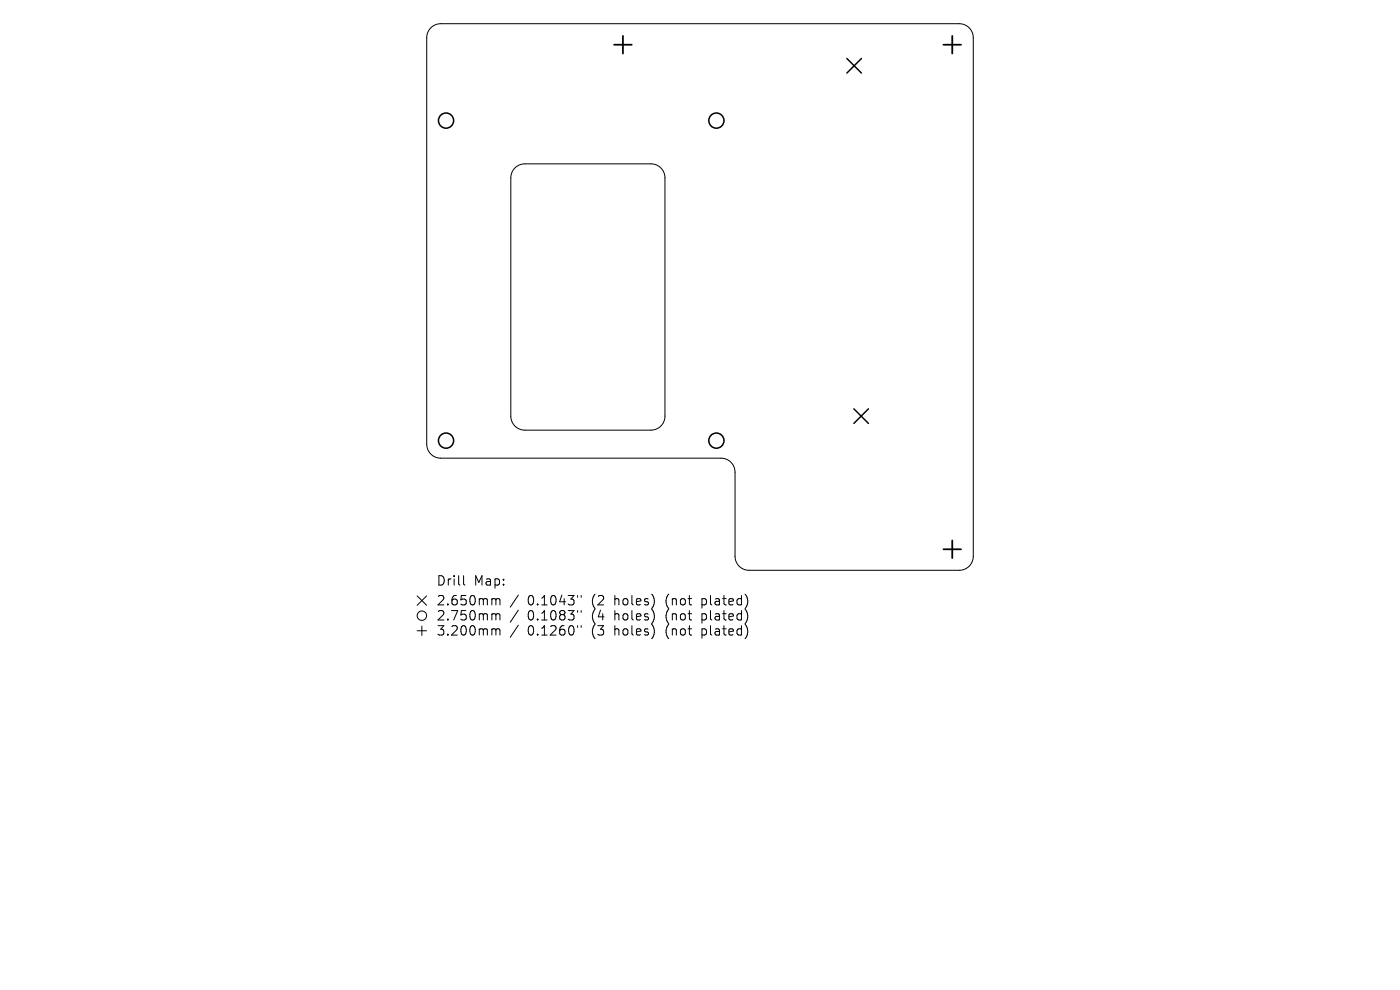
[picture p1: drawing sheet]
<svg xmlns="http://www.w3.org/2000/svg" width="297mm" height="210mm" viewBox="0 0 297 210" stroke-linecap="round" stroke-linejoin="round" font-family="sans-serif">
<defs><g id="words">
<g font-size="2.8">
<text x="92.5" y="124.5">Drill</text>
<text x="100.5" y="124.5">Map:</text>
<text x="92.5" y="128.7">2.650mm</text>
<text x="92.5" y="131.9">2.750mm</text>
<text x="111.9" y="128.7">0.1043&quot;</text>
<text x="111.9" y="131.9">0.1083&quot;</text>
<text x="125.7" y="128.7">(2</text>
<text x="125.7" y="131.9">(4</text>
<text x="130.6" y="128.7">holes)</text>
<text x="130.6" y="131.9">holes)</text>
<text x="141.7" y="128.7">(not</text>
<text x="141.7" y="131.9">(not</text>
<text x="149.5" y="128.7">plated)</text>
<text x="149.5" y="131.9">plated)</text>
<text x="92.5" y="135.1">3.200mm</text>
<text x="111.9" y="135.1">0.1260&quot;</text>
<text x="125.7" y="135.1">(3</text>
<text x="130.6" y="135.1">holes)</text>
<text x="141.7" y="135.1">(not</text>
<text x="149.5" y="135.1">plated)</text>
</g>
</g></defs>
<g fill="none" stroke="#000" stroke-width=".21">
<path d="M91.4 5.9a2.97 2.97 0 0 1 2.1-.9h110a2.97 2.97 0 0 1 3 3v110a2.97 2.97 0 0 1-3 3h-44.6a2.97 2.97 0 0 1-3-3v-17.8a2.97 2.97 0 0 0-2.9-3h-59.5a2.97 2.97 0 0 1-3-3v-86.2a2.97 2.97 0 0 1 .9-2.1zM109.2 35.6a2.97 2.97 0 0 1 2.1-.8h26.8a2.97 2.97 0 0 1 3 2.9v50.6a2.97 2.97 0 0 1-3 2.9h-26.8a2.97 2.97 0 0 1-2.9-2.9v-50.6a2.97 2.97 0 0 1 .8-2.1zM88.5 126.4l2 2M88.5 133.8h2M89.5 132.8v2M90.5 126.4l-2 2M98.3 122.1v1.7l.3 .3M104.6 127l.5 .1 .1 .2M104.6 130.2h.3l.3 .3M104.6 133.4h.3l.3 .3M105.2 127.3l.3-.3 .5 .1 .1 1.2M105.2 127.3v1"/>
<path d="M105.2 130.5v1M105.2 133.7v1M105.2 130.5l.3-.3 .5 .1 .1 1.2M105.2 133.7l.3-.3 .5 .1 .1 1.2M110 126.2l-1.8 2.6M110 129.4l-1.8 2.6M110 132.6l-1.8 2.6M122.5 126.3v.4M122.5 129.5v.4M122.5 132.7v.4M123.3 126.3v.4M123.3 129.5v.4"/>
<path d="M123.3 132.7v.4"/>
<circle cx="89.5" cy="130.6" r="1"/>
</g>
<path d="M179.7 12.4l3.1 3.1M182.8 12.4l-3.1 3.1M181.1 86.7l3.1 3.1M184.2 86.7l-3.1 3.1" fill="none" stroke="#000" stroke-width=".31"/>
<g fill="none" stroke="#000" stroke-width=".32">
<circle cx="94.6" cy="25.6" r="1.61"/>
<circle cx="152" cy="25.6" r="1.61"/>
<circle cx="94.6" cy="93.5" r="1.61"/>
<circle cx="152" cy="93.5" r="1.61"/>
</g>
<path d="M130.3 9.5h3.7M132.1 7.6v3.8M200.1 9.5h3.8M202 7.6v3.8M200.1 116.5h3.8M202 114.6v3.8" fill="none" stroke="#000" stroke-width=".37"/>
<use href="#words"/>
</svg>
